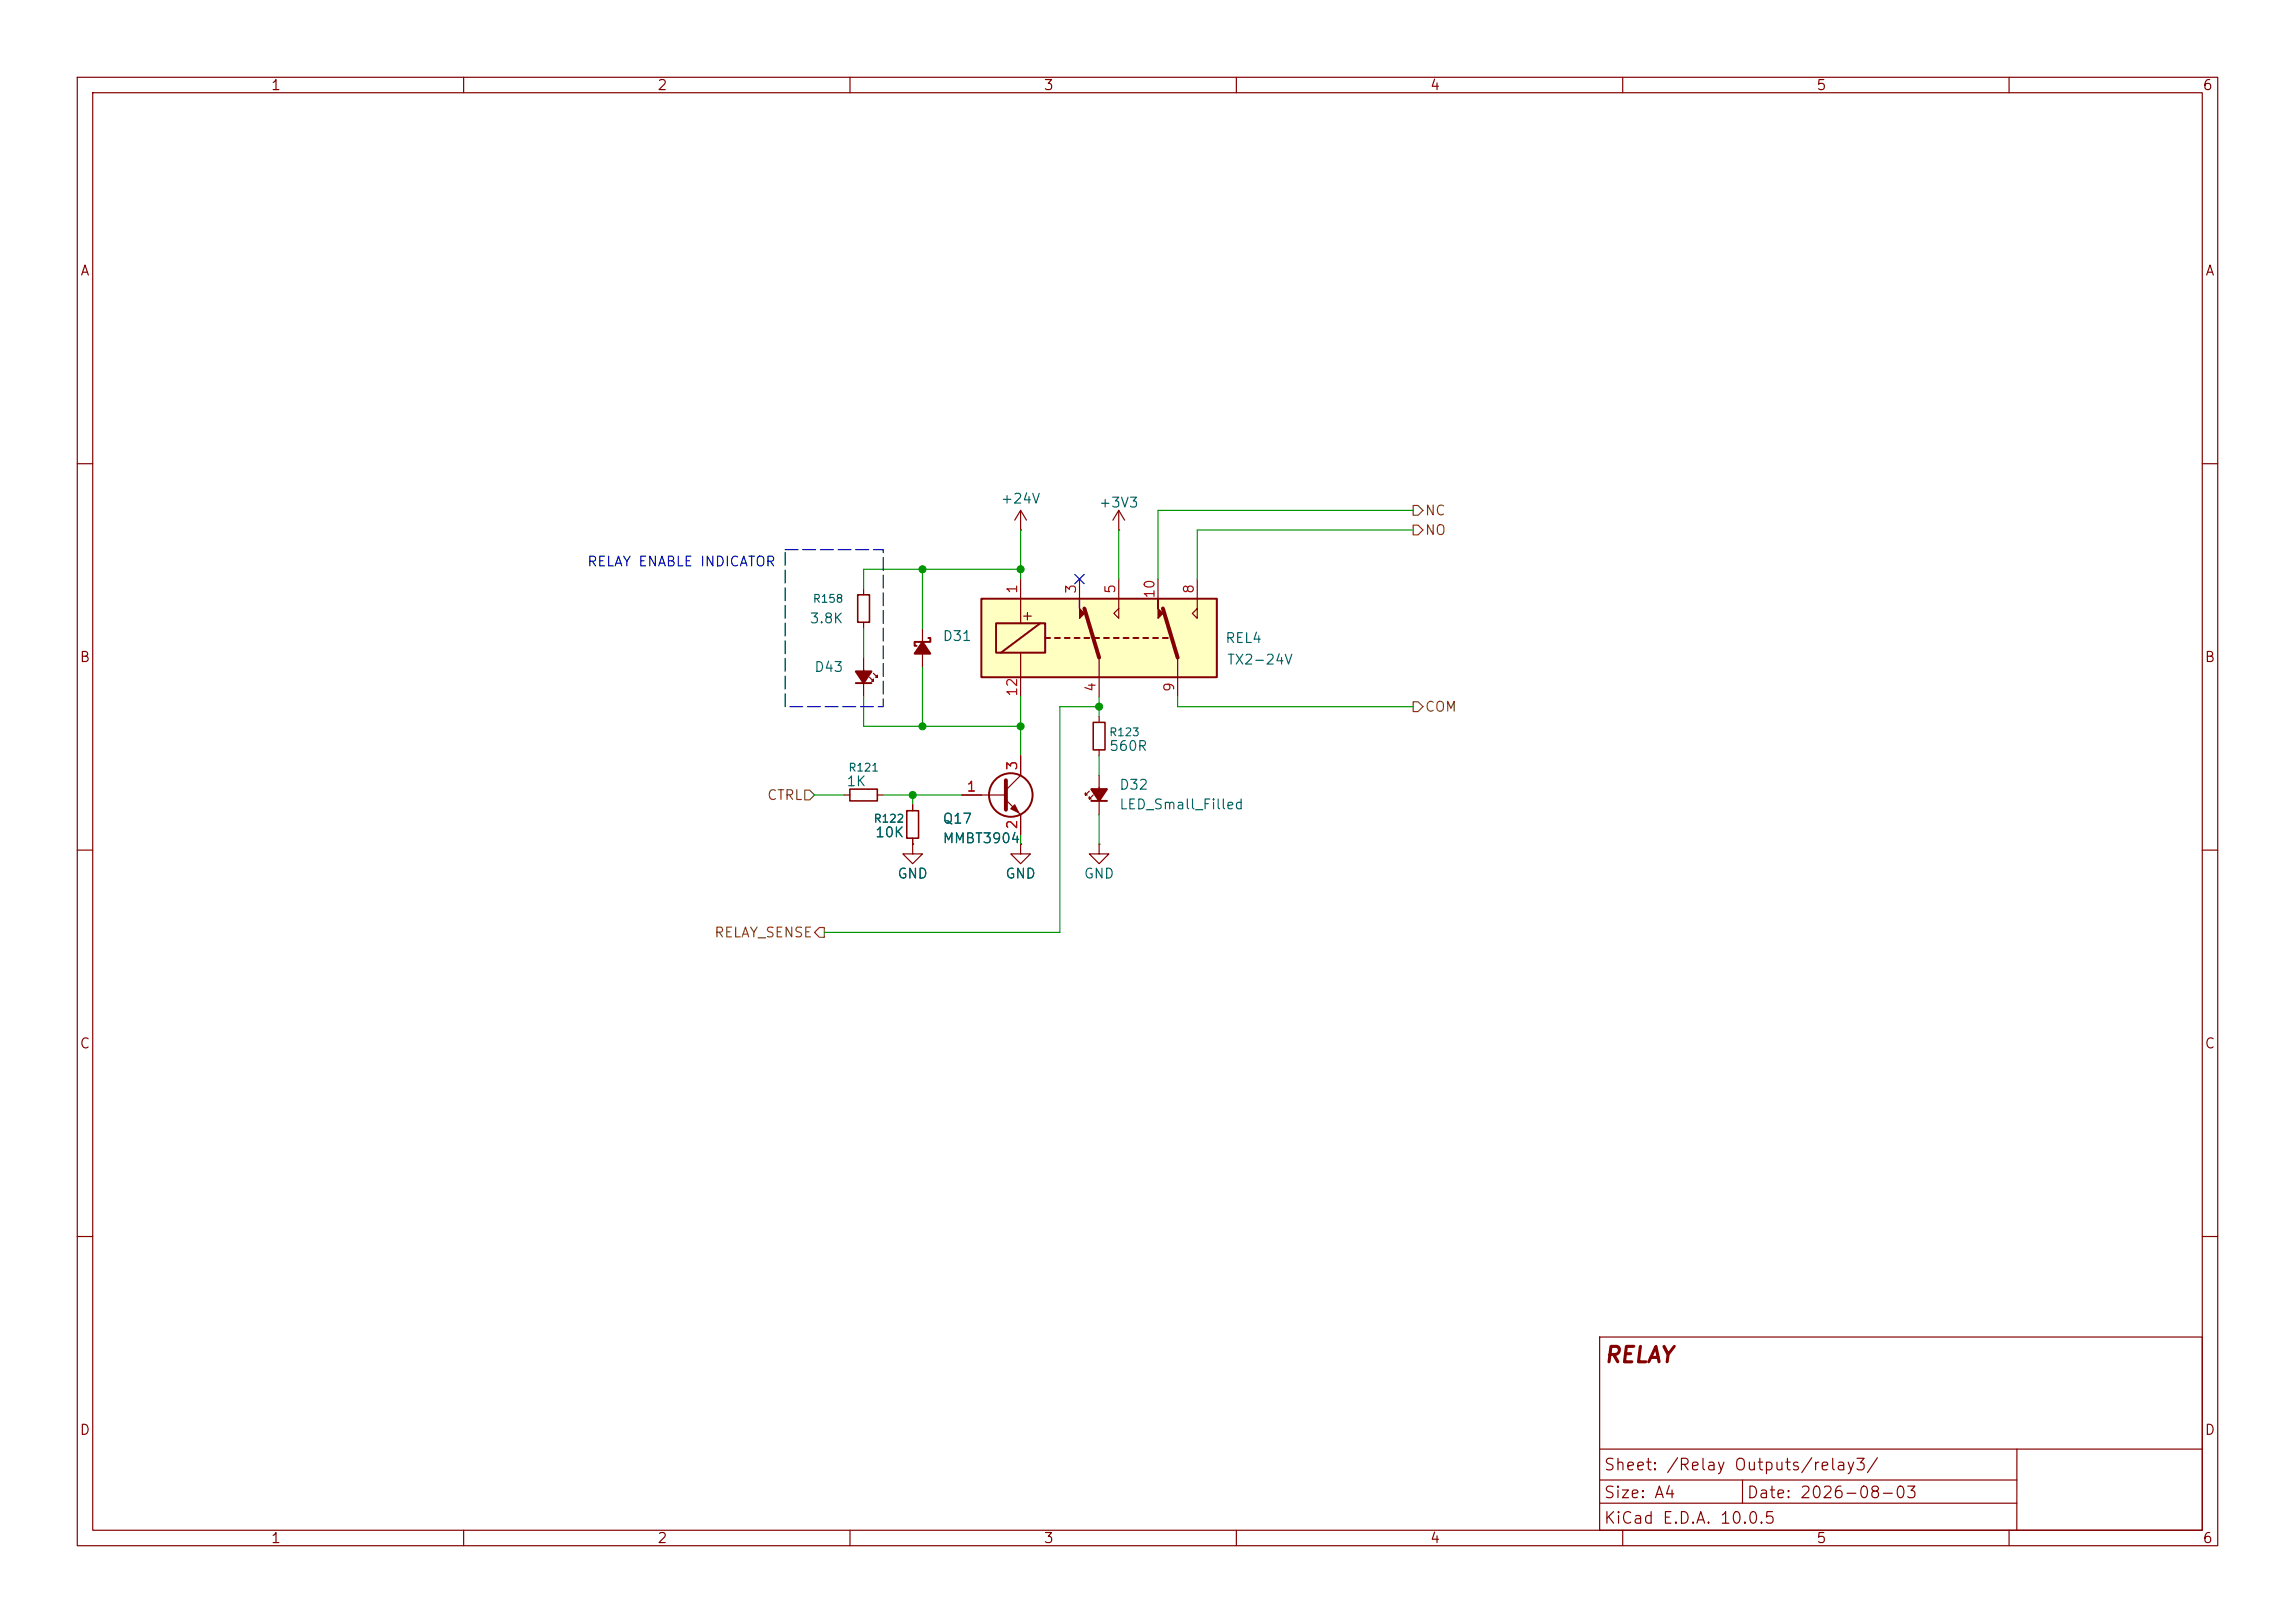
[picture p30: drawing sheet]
<svg xmlns="http://www.w3.org/2000/svg" width="297mm" height="210mm" viewBox="0 0 297 210" stroke-linecap="round" stroke-linejoin="round" font-family="sans-serif">
<defs><g id="words">
<text font-size="2" fill="#840000" x="207.5" y="176.8">RELAY</text>
<g font-size="1.5" fill="#840000">
<text x="207.5" y="190.6">Sheet: /Relay Outputs/relay3/</text>
<text x="207.5" y="197.5">KiCad E.D.A. 10.0.5</text>
<text x="207.5" y="194.2">Size: A4</text>
<text x="226" y="194.2">Date: 2026-08-03</text>
</g>
<g font-size="1.3" fill="#840000">
<text x="35" y="12">1</text>
<text x="85" y="12">2</text>
<text x="135" y="12">3</text>
<text x="185" y="12">4</text>
<text x="235" y="12">5</text>
<text x="285" y="12">6</text>
<text x="10.3" y="36">A</text>
<text x="285.3" y="36">A</text>
<text x="132.1" y="80.6">+</text>
<text x="10.2" y="86">B</text>
<text x="285.2" y="86">B</text>
<text x="10.2" y="136">C</text>
<text x="285.2" y="136">C</text>
<text x="10.2" y="186">D</text>
<text x="285.2" y="186">D</text>
<text x="35" y="200">1</text>
<text x="85" y="200">2</text>
<text x="135" y="200">3</text>
<text x="185" y="200">4</text>
<text x="235" y="200">5</text>
<text x="285" y="200">6</text>
</g>
<g font-size="1.3" fill="#006464">
<text x="129.4" y="65.5">+24V</text>
<text x="142.1" y="66">+3V3</text>
<text x="104.7" y="81">3.8K</text>
<text x="121.9" y="83.3">D31</text>
<text x="158.5" y="83.5">REL4</text>
<text x="105.3" y="87.3">D43</text>
<text x="158.7" y="86.3">TX2-24V</text>
<text x="143.5" y="97.5">560R</text>
<text x="109.5" y="102.1">1K</text>
<text x="121.9" y="106.9">Q17</text>
<text x="144.8" y="102.5">D32</text>
<text x="144.8" y="105">LED_Small_Filled</text>
<text x="113.2" y="108.7">10K</text>
<text x="116" y="114">GND</text>
<text x="121.9" y="109.4">MMBT3904</text>
<text x="130" y="114">GND</text>
<text x="140.2" y="114">GND</text>
</g>
<g font-size="1.3" fill="#725600">
<text x="184.3" y="67">NC</text>
<text x="184.3" y="69.5">NO</text>
<text x="184.3" y="92.4">COM</text>
<text x="99.2" y="103.8">CTRL</text>
<text x="92.4" y="121.6">RELAY_SENSE</text>
</g>
<text font-size="1.3" fill="#0000c2" x="75.9" y="73.6">RELAY ENABLE INDICATOR</text>
<g font-size="1.3" fill="#a90000">
<text x="131.9" y="76.9" transform="rotate(-90 131.9 76.9)">1</text>
<text x="139.6" y="76.9" transform="rotate(-90 139.6 76.9)">3</text>
<text x="144.6" y="76.9" transform="rotate(-90 144.6 76.9)">5</text>
<text x="149.7" y="77.5" transform="rotate(-90 149.7 77.5)">10</text>
<text x="154.8" y="76.9" transform="rotate(-90 154.8 76.9)">8</text>
<text x="142.1" y="89.6" transform="rotate(-90 142.1 89.6)">4</text>
<text x="152.3" y="89.6" transform="rotate(-90 152.3 89.6)">9</text>
<text x="131.9" y="90.2" transform="rotate(-90 131.9 90.2)">12</text>
<text x="131.9" y="99.8" transform="rotate(-90 131.9 99.8)">3</text>
<text x="125" y="102.7">1</text>
<text x="131.9" y="107.4" transform="rotate(-90 131.9 107.4)">2</text>
</g>
<g font-size="1" fill="#006464">
<text x="105.1" y="78.2">R158</text>
<text x="143.5" y="95.5">R123</text>
<text x="109.7" y="100.1">R121</text>
<text x="113" y="106.7">R122</text>
</g>
</g></defs>
<g fill="none" stroke="#840000" stroke-width=".15">
<path d="M10 10h277v190h-277zM12 12h273v186h-273zM60 10v2M110 10v2M160 10v2M210 10v2M260 10v2M10 60h2M111.8 76.2v.8M285 60h2M111.8 80.5v.8M111.8 85.1v5.1"/>
<path d="M112.5 87.6l.5 .5v-.2v.2h-.2M113 87.1l.5 .5v-.2v.2h-.2M132.1 97.8v2.5l-1.9 1.9M142.2 92.7v.8M142.2 97v.8M10 110h2M118.1 104.1v.8M118.1 108.5v.7M124.5 102.9h5.7M130.2 103.5l1.9 1.9v2.6M132.1 109.2v1.3h1.2l-1.2 1.3-1.3-1.3h1.3M132.1 109.2h.1"/>
<path d="M285 110h2M10 160h2M207 173h78v25h-78zM285 160h2M60 198v2M110 198v2M160 198v2M207 194.5h54M207 191.5h54M207 187.5h78M210 198v2M225.5 191.5v3"/>
<path d="M260 198v2M261 187.5v10.5"/>
</g>
<path d="M111 77h1.5v3.5h-1.5zM141.5 93.5h1.5v3.5h-1.5zM117.3 104.9h1.6v3.6h-1.6z" fill="none" stroke="#840000" stroke-width=".2"/>
<path d="M130.2 101v3.8" fill="none" stroke="#840000" stroke-width=".51"/>
<g fill="none" stroke="#840000" stroke-width=".25">
<path d="M110.7 88.4h2.1"/>
<circle cx="130.8" cy="102.9" r="2.82"/>
</g>
<path d="M130.8 104.6l.5-.5 .5 1.1z" fill="#840000" stroke="#840000" stroke-width=".15"/>
<path d="M110.7 86.9h2.1l-1 1.5z" fill="#840000" stroke="#840000" stroke-width=".25"/>
<path d="M127 77.5h30.5v10.1h-30.5z" fill="#ffffc2"/>
<g fill="none" stroke="#840000" stroke-width=".25">
<path d="M127 77.5h30.5v10.1h-30.5zM120.1 82.6h.3v.5h-2v.5h.2M128.9 80.6h6.4v3.9h-6.4zM134.6 80.6l-5.1 3.9M135.3 82.6h.6M136.5 82.6h.7M137.8 82.6h.6M139.1 82.6h.6M140.3 82.6h.7M141.6 82.6h.6M142.9 82.6h.6M144.1 82.6h.7"/>
<path d="M145.4 82.6h.6M146.7 82.6h.6M148 82.6h.6M149.2 82.6h.7M150.5 82.6h.6M141.2 103.6h2.1"/>
</g>
<g fill="none" stroke="#840000" stroke-width=".15">
<path d="M132.1 68.6h.1M132.1 66v2.6M132.1 74.9v5.7M132.1 66l-.8 1.3M132.1 66l.7 1.3M139.7 74.9v2.6M144.8 74.9v5.1l-.7-.6 .7-.7M144.8 68.6h.1M144.8 66v2.6M144.8 66l-.8 1.3M144.8 66l.7 1.3M149.9 74.9v2.6"/>
<path d="M154.9 74.9v5.1l-.6-.6 .6-.7M119.4 81.3v5.1M132.1 84.5v5.7M132.1 97.8v2.5M142.2 85.1v5.1M152.4 85.1v5.1M109.2 102.9h.8M113.5 102.9h.8M118.1 109.2v1.3h1.3l-1.3 1.3-1.3-1.3h1.3M118.1 109.2h.1M118.1 104.1v.8M118.1 108.5v.7"/>
<path d="M124.5 102.9h2.5M132.1 109.2h.1M132.1 105.4v2.6M141 102.4l-.5 .5v-.3v.3h.2M141.5 102.9l-.5 .5v-.3v.3h.2M142.2 109.2v1.3h1.3l-1.3 1.3-1.2-1.3h1.2M142.2 109.2h.1M142.2 100.3v5.1"/>
</g>
<g fill="#840000" stroke="#840000" stroke-width=".15">
<path d="M139.7 77.5v1.2l.6 .7-.6 .6z"/>
<path d="M149.9 77.5v1.2l.6 .7-.6 .6z"/>
</g>
<path d="M140.3 78.7l1.9 6.4M150.5 78.7l1.9 6.4" fill="none" stroke="#840000" stroke-width=".51"/>
<g fill="#840000" stroke="#840000" stroke-width=".25">
<path d="M119.4 83.1l1 1.5h-2z"/>
<path d="M141.2 102.1h2.1l-1.1 1.5z"/>
</g>
<path d="M110 102.1h3.5v1.5h-3.5z" fill="none" stroke="#840000" stroke-width=".2"/>
<path d="M182.9 65.4h.6l.6 .6-.6 .7h-.6zM182.9 67.9h.6l.6 .7-.6 .6h-.6zM182.9 90.8h.6l.6 .6-.6 .7h-.6zM104.1 102.2h.7l.6 .7-.6 .6h-.7zM106 120h.7v1.3h-.7l-.6-.6z" fill="none" stroke="#725600" stroke-width=".15"/>
<g fill="none" stroke="#009600" stroke-width=".15">
<path d="M119.4 73.7v7.6M132.1 68.6v6.3M132.1 73.7h-20.3v2.5M144.8 68.6v6.3M182.9 66h-33v8.9M182.9 68.6h-28v6.3M111.8 81.3v3.8M111.8 90.2v3.8h20.3M119.4 86.4v7.6M132.1 90.2v7.6M142.2 90.2v2.5M142.2 97.8v2.5"/>
<path d="M142.2 91.4h-5v29.3h-30.5M152.4 90.2v1.2h30.5M105.4 102.9h3.8M114.3 102.9h10.2M118.1 102.9v1.2M132.1 108v1.2M142.2 105.4v3.8"/>
</g>
<path d="M139.1 74.3l1.2 1.2M140.3 74.3l-1.2 1.2" fill="none" stroke="#000084" stroke-width=".15"/>
<path d="M101.6 71.1h12.7v20.3h-12.7z" fill="none" stroke="#0000c2" stroke-width=".15" stroke-dasharray="1.7 .6"/>
<g fill="#009600" stroke="#009600" stroke-width=".13">
<circle cx="118.1" cy="102.9" r=".46"/>
<circle cx="119.4" cy="94" r=".46"/>
<circle cx="119.4" cy="73.7" r=".46"/>
<circle cx="142.2" cy="91.4" r=".46"/>
<circle cx="132.1" cy="73.7" r=".46"/>
<circle cx="132.1" cy="94" r=".46"/>
</g>
<use href="#words"/>
</svg>
